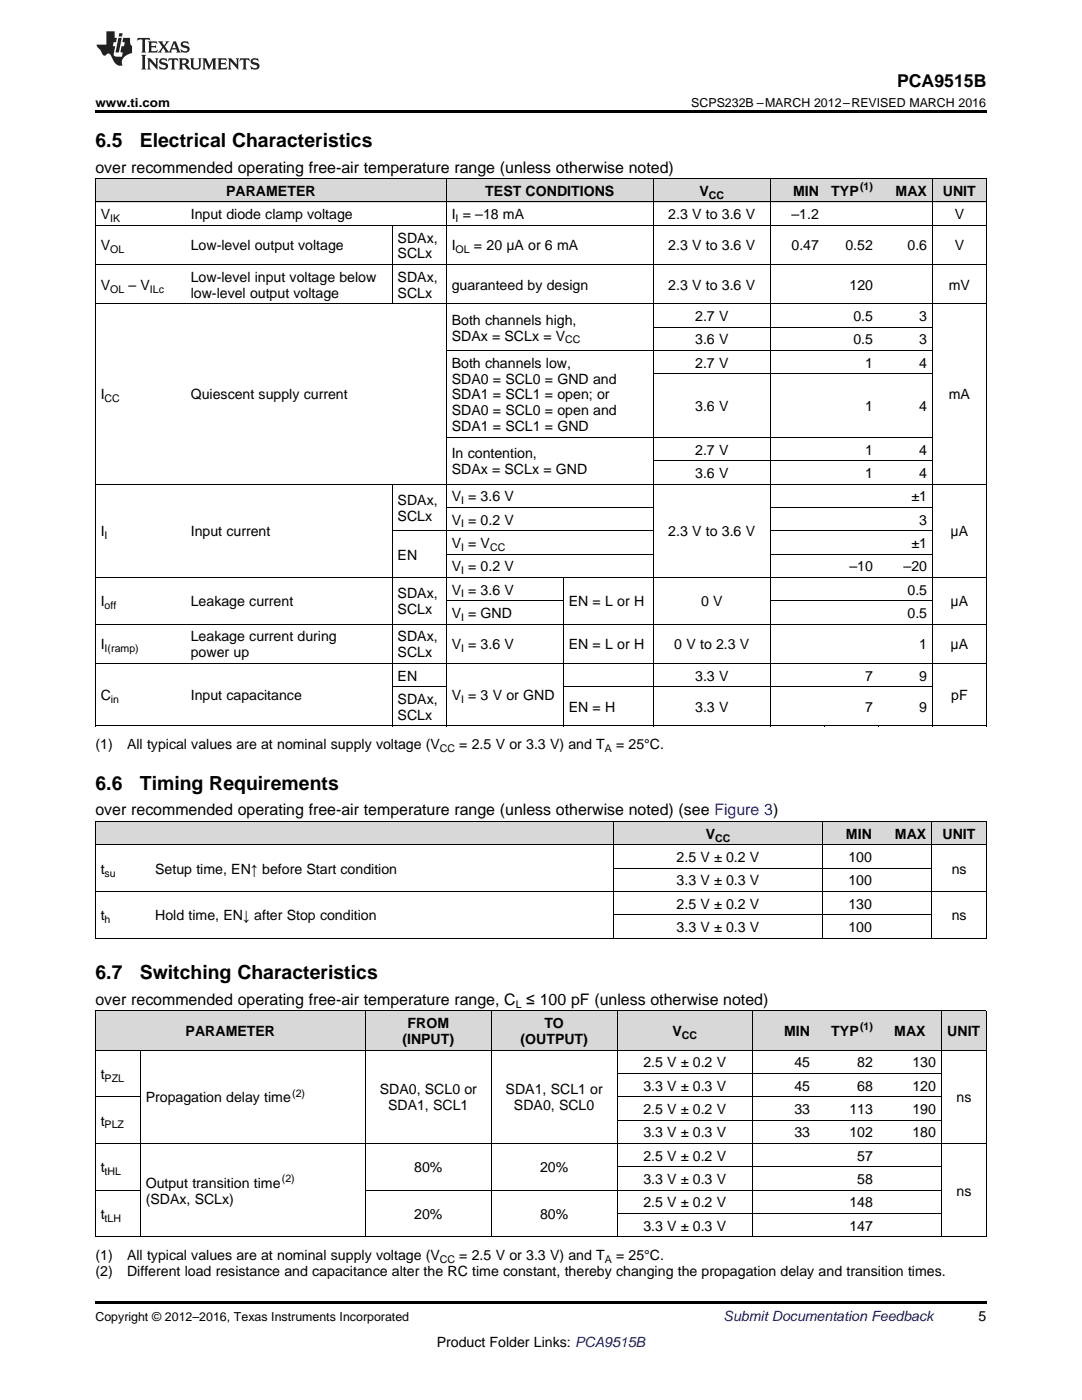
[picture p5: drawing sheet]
<svg xmlns="http://www.w3.org/2000/svg" width="216mm" height="279mm" viewBox="0 0 216 279" stroke-linecap="round" stroke-linejoin="round" font-family="sans-serif">
<defs><g id="words">
<g font-size="3.9">
<text x="19" y="29.3">6.5</text>
<text x="27.9" y="29.3">Electrical Characteristics</text>
<text x="19" y="157.6">6.6</text>
<text x="27.9" y="157.6">Timing Requirements</text>
<text x="19" y="195.4">6.7</text>
<text x="27.9" y="195.4">Switching Characteristics</text>
</g>
<text font-size="3.5" x="179" y="17.3">PCA9515B</text>
<g font-size="3.2">
<text x="19" y="34.4">over recommended operating free-air temperature range (unless otherwise noted)</text>
<text x="19" y="162.7">over recommended operating free-air temperature range (unless otherwise noted) (see Figure 3)</text>
<text x="19" y="200.5">over recommended operating free-air temperature range, C ≤ 100 pF (unless otherwise noted)</text>
</g>
<g font-size="2.8">
<text x="45.1" y="39.1">PARAMETER</text>
<text x="96.8" y="39.1">TEST CONDITIONS</text>
<text x="139.6" y="39.1">V</text>
<text x="158.3" y="39.1">MIN</text>
<text x="165.9" y="39.1">TYP</text>
<text x="178.7" y="39.1">MAX</text>
<text x="188.1" y="39.1">UNIT</text>
<text x="20.1" y="43.7">V</text>
<text x="38.1" y="43.7">Input diode clamp voltage</text>
<text x="90.1" y="43.7">I = –18 mA</text>
<text x="133.3" y="43.7">2.3 V to 3.6 V</text>
<text x="157.9" y="43.7">–1.2</text>
<text x="190.5" y="43.7">V</text>
<text x="20.1" y="50">V</text>
<text x="38.1" y="50">Low-level output voltage</text>
<text x="79.3" y="48.4">SDAx,</text>
<text x="79.3" y="51.6">SCLx</text>
<text x="90.1" y="50">I</text>
<text x="94.6" y="50">= 20 μA or 6 mA</text>
<text x="133.3" y="50">2.3 V to 3.6 V</text>
<text x="157.9" y="50">0.47</text>
<text x="168.7" y="50">0.52</text>
<text x="181.1" y="50">0.6</text>
<text x="190.5" y="50">V</text>
<text x="20.1" y="57.8">V</text>
<text x="25.6" y="57.8">– V</text>
<text x="38.1" y="56.2">Low-level input voltage below</text>
<text x="38.1" y="59.4">low-level output voltage</text>
<text x="79.3" y="56.2">SDAx,</text>
<text x="79.3" y="59.4">SCLx</text>
<text x="90.1" y="57.8">guaranteed by design</text>
<text x="133.3" y="57.8">2.3 V to 3.6 V</text>
<text x="169.5" y="57.8">120</text>
<text x="189.3" y="57.8">mV</text>
<text x="90.1" y="64.8">Both channels high,</text>
<text x="138.7" y="64.1">2.7 V</text>
<text x="170.3" y="64.1">0.5</text>
<text x="183.4" y="64.1">3</text>
<text x="90.1" y="68">SDAx = SCLx = V</text>
<text x="138.7" y="68.7">3.6 V</text>
<text x="170.3" y="68.7">0.5</text>
<text x="183.4" y="68.7">3</text>
<text x="90.1" y="73.4">Both channels low,</text>
<text x="90.1" y="76.6">SDA0 = SCL0 = GND and</text>
<text x="138.7" y="73.4">2.7 V</text>
<text x="172.6" y="73.4">1</text>
<text x="183.4" y="73.4">4</text>
<text x="20.1" y="79.7">I</text>
<text x="38.1" y="79.7">Quiescent supply current</text>
<text x="90.1" y="79.7">SDA1 = SCL1 = open; or</text>
<text x="90.1" y="82.9">SDA0 = SCL0 = open and</text>
<text x="138.7" y="82.1">3.6 V</text>
<text x="172.6" y="82.1">1</text>
<text x="183.4" y="82.1">4</text>
<text x="189.3" y="79.7">mA</text>
<text x="90.1" y="86.1">SDA1 = SCL1 = GND</text>
<text x="90.1" y="91.5">In contention,</text>
<text x="90.1" y="94.7">SDAx = SCLx = GND</text>
<text x="138.7" y="90.7">2.7 V</text>
<text x="138.7" y="95.4">3.6 V</text>
<text x="172.6" y="90.7">1</text>
<text x="172.6" y="95.4">1</text>
<text x="183.4" y="90.7">4</text>
<text x="183.4" y="95.4">4</text>
<text x="79.3" y="100.8">SDAx,</text>
<text x="90.1" y="100">V = 3.6 V</text>
<text x="181.9" y="100">±1</text>
<text x="20.1" y="107">I</text>
<text x="38.1" y="107">Input current</text>
<text x="79.3" y="104">SCLx</text>
<text x="90.1" y="104.7">V = 0.2 V</text>
<text x="133.3" y="107">2.3 V to 3.6 V</text>
<text x="183.4" y="104.7">3</text>
<text x="189.7" y="107">μA</text>
<text x="79.3" y="111.7">EN</text>
<text x="90.1" y="109.4">V = V</text>
<text x="181.9" y="109.4">±1</text>
<text x="79.3" y="119.4">SDAx,</text>
<text x="90.1" y="114">V = 0.2 V</text>
<text x="90.1" y="118.7">V = 3.6 V</text>
<text x="169.5" y="114">–10</text>
<text x="180.3" y="114">–20</text>
<text x="181.1" y="118.7">0.5</text>
<text x="20.1" y="121">I</text>
<text x="38.1" y="121">Leakage current</text>
<text x="79.3" y="122.6">SCLx</text>
<text x="90.1" y="123.3">V = GND</text>
<text x="113.5" y="121">EN = L or H</text>
<text x="139.9" y="121">0 V</text>
<text x="181.1" y="123.3">0.5</text>
<text x="189.7" y="121">μA</text>
<text x="20.1" y="129.6">I</text>
<text x="38.1" y="128">Leakage current during</text>
<text x="38.1" y="131.2">power up</text>
<text x="79.3" y="128">SDAx,</text>
<text x="79.3" y="131.2">SCLx</text>
<text x="90.1" y="129.6">V = 3.6 V</text>
<text x="113.5" y="129.6">EN = L or H</text>
<text x="134.5" y="129.6">0 V to 2.3 V</text>
<text x="183.4" y="129.6">1</text>
<text x="189.7" y="129.6">μA</text>
<text x="79.3" y="135.8">EN</text>
<text x="138.7" y="135.8">3.3 V</text>
<text x="172.6" y="135.8">7</text>
<text x="183.4" y="135.8">9</text>
<text x="20.1" y="139.7">C</text>
<text x="38.1" y="139.7">Input capacitance</text>
<text x="79.3" y="140.5">SDAx,</text>
<text x="79.3" y="143.7">SCLx</text>
<text x="90.1" y="139.7">V = 3 V or GND</text>
<text x="113.5" y="142.1">EN = H</text>
<text x="138.7" y="142.1">3.3 V</text>
<text x="172.6" y="142.1">7</text>
<text x="183.4" y="142.1">9</text>
<text x="189.8" y="139.7">pF</text>
<text x="19" y="149.5">(1)</text>
<text x="25.4" y="149.5">All typical values are at nominal supply voltage (V</text>
<text x="91.6" y="149.5">= 2.5 V or 3.3 V) and T</text>
<text x="122.9" y="149.5">= 25°C.</text>
<text x="140.8" y="167.4">V</text>
<text x="168.8" y="167.4">MIN</text>
<text x="178.6" y="167.4">MAX</text>
<text x="188.1" y="167.4">UNIT</text>
<text x="135" y="172">2.5 V ± 0.2 V</text>
<text x="169.3" y="172">100</text>
<text x="20.1" y="174.4">t</text>
<text x="31" y="174.4">Setup time, EN↑ before Start condition</text>
<text x="135" y="176.7">3.3 V ± 0.3 V</text>
<text x="169.3" y="176.7">100</text>
<text x="189.9" y="174.4">ns</text>
<text x="20.1" y="183.7">t</text>
<text x="31" y="183.7">Hold time, EN↓ after Stop condition</text>
<text x="135" y="181.4">2.5 V ± 0.2 V</text>
<text x="169.3" y="181.4">130</text>
<text x="189.9" y="183.7">ns</text>
<text x="135" y="186">3.3 V ± 0.3 V</text>
<text x="169.3" y="186">100</text>
<text x="37" y="206.8">PARAMETER</text>
<text x="80.3" y="208.4">(INPUT)</text>
<text x="81.3" y="205.2">FROM</text>
<text x="103.9" y="208.4">(OUTPUT)</text>
<text x="108.6" y="205.2">TO</text>
<text x="134.2" y="206.8">V</text>
<text x="156.5" y="206.8">MIN</text>
<text x="165.9" y="206.8">TYP</text>
<text x="178.4" y="206.8">MAX</text>
<text x="189" y="206.8">UNIT</text>
<text x="20.1" y="215.3">t</text>
<text x="128.4" y="213">2.5 V ± 0.2 V</text>
<text x="158.5" y="213">45</text>
<text x="171.1" y="213">82</text>
<text x="182.1" y="213">130</text>
<text x="29.1" y="220">Propagation delay time</text>
<text x="75.8" y="218.4">SDA0, SCL0 or</text>
<text x="77.4" y="221.6">SDA1, SCL1</text>
<text x="100.9" y="218.4">SDA1, SCL1 or</text>
<text x="102.6" y="221.6">SDA0, SCL0</text>
<text x="128.4" y="217.7">3.3 V ± 0.3 V</text>
<text x="158.5" y="217.7">45</text>
<text x="171.1" y="217.7">68</text>
<text x="182.1" y="217.7">120</text>
<text x="190.9" y="220">ns</text>
<text x="20.1" y="224.6">t</text>
<text x="128.4" y="222.3">2.5 V ± 0.2 V</text>
<text x="128.4" y="227">3.3 V ± 0.3 V</text>
<text x="158.5" y="222.3">33</text>
<text x="158.5" y="227">33</text>
<text x="169.5" y="222.3">113</text>
<text x="169.5" y="227">102</text>
<text x="182.1" y="222.3">190</text>
<text x="182.1" y="227">180</text>
<text x="20.1" y="234">t</text>
<text x="82.7" y="234">80%</text>
<text x="107.8" y="234">20%</text>
<text x="128.4" y="231.6">2.5 V ± 0.2 V</text>
<text x="171.1" y="231.6">57</text>
<text x="29.1" y="237">Output transition time</text>
<text x="128.4" y="236.3">3.3 V ± 0.3 V</text>
<text x="171.1" y="236.3">58</text>
<text x="190.9" y="238.6">ns</text>
<text x="20.1" y="243.3">t</text>
<text x="29.1" y="240.2">(SDAx, SCLx)</text>
<text x="82.7" y="243.3">20%</text>
<text x="107.8" y="243.3">80%</text>
<text x="128.4" y="240.9">2.5 V ± 0.2 V</text>
<text x="128.4" y="245.6">3.3 V ± 0.3 V</text>
<text x="169.5" y="240.9">148</text>
<text x="169.5" y="245.6">147</text>
<text x="19" y="251.5">(1)</text>
<text x="25.4" y="251.5">All typical values are at nominal supply voltage (V</text>
<text x="91.6" y="251.5">= 2.5 V or 3.3 V) and T</text>
<text x="122.9" y="251.5">= 25°C.</text>
<text x="19" y="254.6">(2)</text>
<text x="25.4" y="254.6">Different load resistance and capacitance alter the RC time constant, thereby changing the propagation delay and transition times.</text>
<text x="195.3" y="263.6">5</text>
<text x="87.1" y="268.9">Product Folder Links: PCA9515B</text>
</g>
<text font-size="2.8" fill="#0000c8" x="144.4" y="263.6">Submit Documentation Feedback</text>
<g font-size="2.5">
<text x="19" y="21.4">www.ti.com</text>
<text x="137.9" y="21.4">SCPS232B –MARCH 2012–REVISED MARCH 2016</text>
<text x="19" y="263.6">Copyright © 2012–2016, Texas Instruments Incorporated</text>
</g>
<g font-size="2.1">
<text x="141.4" y="39.7">CC</text>
<text x="171.6" y="38">(1)</text>
<text x="22" y="44.3">IK</text>
<text x="90.9" y="44.3">I</text>
<text x="22" y="50.6">OL</text>
<text x="90.9" y="50.6">OL</text>
<text x="22" y="58.4">OL</text>
<text x="29.9" y="58.4">ILc</text>
<text x="112.8" y="68.5">CC</text>
<text x="20.9" y="80.3">CC</text>
<text x="92" y="100.6">I</text>
<text x="20.9" y="107.6">I</text>
<text x="92" y="105.3">I</text>
<text x="92" y="109.9">I</text>
<text x="97.8" y="109.9">CC</text>
<text x="92" y="114.6">I</text>
<text x="92" y="119.2">I</text>
<text x="20.9" y="121.6">off</text>
<text x="92" y="123.9">I</text>
<text x="20.9" y="130.1">I(ramp)</text>
<text x="92" y="130.1">I</text>
<text x="22.1" y="140.3">in</text>
<text x="92" y="140.3">I</text>
<text x="87.8" y="150.1">CC</text>
<text x="120.7" y="150.1">A</text>
<text x="142.7" y="168">CC</text>
<text x="20.9" y="174.9">su</text>
<text x="20.9" y="184.3">h</text>
<text x="102.9" y="201.2">L</text>
<text x="136" y="207.3">CC</text>
<text x="171.6" y="205.6">(1)</text>
<text x="20.9" y="215.9">PZL</text>
<text x="58.3" y="218.9">(2)</text>
<text x="20.9" y="225.2">PLZ</text>
<text x="20.9" y="234.5">tHL</text>
<text x="56.2" y="235.9">(2)</text>
<text x="20.9" y="243.8">tLH</text>
<text x="87.8" y="252">CC</text>
<text x="120.7" y="252">A</text>
</g>
</g></defs>
<g fill="#d8d8d8">
<path d="M19 201.8h9v7.8h-9z"/>
<path d="M28 201.8h44.9v7.8h-44.9z"/>
<path d="M72.9 201.8h25.1v7.8h-25.1z"/>
<path d="M98 201.8h25.2v7.8h-25.2z"/>
<path d="M123.2 201.8h26.9v7.8h-26.9z"/>
<path d="M150.1 201.8h12.6v7.8h-12.6z"/>
<path d="M162.7 201.8h12.6v7.8h-12.6z"/>
<path d="M175.3 201.8h12.6v7.8h-12.6z"/>
<path d="M187.9 201.8h8.9v7.8h-8.9z"/>
<path d="M19 164h10.9v4.7h-10.9z"/>
<path d="M29.9 164h92.5v4.7h-92.5z"/>
<path d="M122.4 164h41.8v4.7h-41.8z"/>
<path d="M164.2 164h10.8v4.7h-10.8z"/>
<path d="M175 164h10.9v4.7h-10.9z"/>
<path d="M185.9 164h10.9v4.7h-10.9z"/>
<path d="M19 35.7h18v4.7h-18z"/>
<path d="M37 35.7h41.3v4.7h-41.3z"/>
<path d="M78.3 35.7h10.8v4.7h-10.8z"/>
<path d="M89.1 35.7h23.3v4.7h-23.3z"/>
<path d="M112.4 35.7h18v4.7h-18z"/>
<path d="M130.4 35.7h23.3v4.7h-23.3z"/>
<path d="M153.7 35.7h10.8v4.7h-10.8z"/>
<path d="M164.5 35.7h10.8v4.7h-10.8z"/>
<path d="M175.3 35.7h10.8v4.7h-10.8z"/>
<path d="M186.1 35.7h10.7v4.7h-10.7z"/>
</g>
<g fill="#000">
<path d="M19 22h177.8v.5h-177.8zM19 144.9h.2zM78.2 144.9h.1zM89 144.9h.1zM112.3 144.9h.1zM130.3 144.9h.1zM153.6 144.9h.1zM164.4 144.9h.1zM175.2 144.9h.1zM185.9 144.9h.2zM196.7 144.9h.1zM19 187.3h.2z"/>
<path d="M122.3 187.3h.1zM164.1 187.3h.1zM174.9 187.3h.1zM185.8 187.3h.1zM196.7 187.3h.1zM19 246.8l.2 .1zM72.8 246.8l.1 .1zM97.9 246.8l.1 .1zM123.1 246.8l.1 .1zM150 246.8l.1 .1zM162.6 246.8l.1 .1zM175.2 246.8l.1 .1z"/>
<path d="M187.7 246.8l.2 .1zM196.7 246.8l.1 .1zM19 259.7h177.8v.5h-177.8z"/>
</g>
<g fill="none" stroke="#000" stroke-width=".2">
<path d="M19 35.6h177.8M19.1 35.7v109.2M89 35.7v109.2M130.3 35.7v109.2M153.7 35.7v109.2M186 35.7v109.2M196.8 35.7v109.2M19 52.8h177.8M19 45h177.8M19 40.3h177.8M78.2 45v15.7M19 60.6h177.8"/>
<path d="M89.1 69.9h97M130.4 74.6h55.7M130.4 65.3h55.7M19 96.6h177.8M78.2 96.6v48.3M89.1 87.3h97M130.4 92h55.7M19 115.2h177.8M78.3 105.9h52.1M89.1 119.9h23.3M89.1 110.6h41.3M89.1 101.3h41.3"/>
<path d="M112.4 115.3v29.6M153.7 119.9h32.4M153.7 110.6h32.4M153.7 105.9h32.4M153.7 101.3h32.4M19 132.4h177.8M19 124.5h177.8M78.3 137h10.7M112.4 137h73.7M19 144.9h177.8M19 177.9h177.8M19 168.6h177.8"/>
<path d="M19 164h177.8M19.1 164v23.3M122.4 164v23.3M122.4 173.3h63.5M164.1 164v23.3M185.9 164v23.3M196.8 164v23.3M19 187.2h177.8M122.4 182.6h63.5M19 218.9h9M19 209.6h177.8M19 201.7h177.8"/>
<path d="M19.1 201.8v45.1M28 209.6v37.3M72.9 201.8v45.1M98 201.8v45.1M123.1 201.8v45.1M123.2 218.9h64.7M123.2 214.2h64.7M150.1 201.8v45.1M187.8 201.8v45.1M196.8 201.8v45.1M19 237.5h9M19 228.2h177.8"/>
<path d="M72.9 237.5h115M123.2 232.9h64.7M123.2 223.5h64.7M19 246.8h177.8M123.2 242.2h64.7"/>
</g>
<g fill="#231f20">
<path d="M27.5 7.6l-.1 .5 .4-.2h.6v.1v2.1l-.2 .4h1l-.3-.4v-2.1l.1-.1h.5l.5 .2-.2-.5zM29.5 8.3l.2 .3v1.5l-.2 .4h1.8l.2-.6a1.04 1.04 0 0 1-1.3 .2v-.7h.6l.3 .2v-.6l-.3 .2h-.6v-.6l.8-.1 .4 .3-.2-.5zM31.5 8.3l.9 1.1-.9 1.1h.8l-.2-.2 .5-.7 .4 .7-.2 .2h1.5l-.1-.2 .1-.4h.9l.1 .4-.2 .2h1l-.3-.3-.7-1.9h-.5l-.9 2-.8-1 .9-1h-.8l.1 .3-.3 .5-.4-.6 .2-.2zM34.7 8.6l.4 1h-.7zM36.3 8.4a.63 .63 0 0 0-.2 .7 .63 .63 0 0 0 .6 .4l.6 .2 .1 .2a.75 .75 0 0 1-.7 .4 .75 .75 0 0 1-.6-.5l.1 .7 .1-.1a1.11 1.11 0 0 0 1.5-.6 1.13 1.13 0 0 0-1.2-.8l-.1-.4a1.04 1.04 0 0 1 1.2 .2l-.2-.5-.1 .1-.5-.2zM28.2 10.9l.2 .4v2.2l-.2 .4h1l-.3-.4v-2.2l.3-.4zM29.3 11.6l.3 .4v1.5l-.3 .4h.8l-.2-.4v-1.3l1.5 1.7v-1.9l.2-.4h-.7l.2 .4v.9l-1.1-1.3zM32 11.8a.62 .62 0 0 0-.2 .7 .62 .62 0 0 0 .6 .4l.6 .1 .1 .3a.76 .76 0 0 1-.7 .3 .76 .76 0 0 1-.6-.4l.1 .7 .1-.1a1.11 1.11 0 0 0 1.5-.6 1.13 1.13 0 0 0-1.2-.8l-.1-.4a1.04 1.04 0 0 1 1.2 .2l-.2-.6-.1 .1-.5-.1zM33.7 11.6l-.2 .6a.61 .61 0 0 1 .8-.3v1.6l-.2 .4h.9l-.2-.4v-1.6a.63 .63 0 0 1 .8 .3l-.2-.6zM35.6 11.6l.3 .4v1.5l-.3 .4h1l-.2-.2v-.8l.5 .2a.76 .76 0 0 0 1.2 .7l-1-1a.58 .58 0 0 0 .6-.5 .58 .58 0 0 0-.5-.6zM36.4 11.9h.1a.45 .45 0 0 1 .5 .1 .45 .45 0 0 1 .1 .5l-.7 .2zM37.9 11.6l.2 .2a2.17 2.17 0 0 0 .3 1.9 .99 .99 0 0 0 1.6-.6v-1.1l.2-.4h-.7l.2 .2a1.92 1.92 0 0 1-.2 1.8 .6 .6 0 0 1-.9-.5v-1.1l.2-.4zM40.4 11.6l.2 .4v1.5l-.2 .4h.7l-.2-.4v-1.4l.8 1.8 .8-1.8v1.4l-.2 .4h.9l-.2-.4v-1.5l.2-.4h-.8l-.6 1.5-.6-1.5zM43.4 11.6l.2 .4v1.5l-.2 .4h1.8l.2-.6a1.04 1.04 0 0 1-1.3 .1v-.6h.5l.4 .2v-.6l-.4 .2h-.5v-.7h.8l.3 .3-.1-.6zM45.5 11.6l.2 .4v1.5l-.2 .4h.7l-.2-.4v-1.3l1.5 1.7v-1.9l.2-.4h-.7l.2 .4v.9l-1.1-1.3zM47.9 11.6l-.1 .6a.61 .61 0 0 1 .8-.3v1.6l-.3 .4h1l-.3-.4 .1-1.6a.63 .63 0 0 1 .7 .3l-.1-.6zM50.2 11.8a.62 .62 0 0 0-.2 .7 .62 .62 0 0 0 .6 .4l.6 .1 .2 .3a.76 .76 0 0 1-.8 .3 .76 .76 0 0 1-.6-.4l.1 .7 .2-.1a1.11 1.11 0 0 0 1.5-.6 1.13 1.13 0 0 0-1.3-.8l-.1-.4a1.04 1.04 0 0 1 1.2 .2l-.1-.6-.2 .1-.5-.1z"/>
<path d="M21.2 6.3v2.6h-1.9l.1 .4 .7 .9a.91 .91 0 0 0 1 .8 .56 .56 0 0 1 .5-.3 .56 .56 0 0 1 .5 .3l.4 .8a1.53 1.53 0 0 0 1.9 1.2 1.54 1.54 0 0 1 1-2.1l.9-.3v-1.4a1.52 1.52 0 0 1-.3-1.6h-1.4l-.2 .8h.5l-.2 .8h-.4l-.2 1v.2l.4 .1-.2 .8a1.93 1.93 0 0 1-1.6-.3l.3-1.8h-.5l.2-.8h.4l.2-.8h-.4v-1.3zM23.6 7.6l-.6 2.9h.7l.6-2.9zM23.8 6.6l-.1 .7h.6l.2-.7z"/>
</g>
<use href="#words"/>
</svg>
